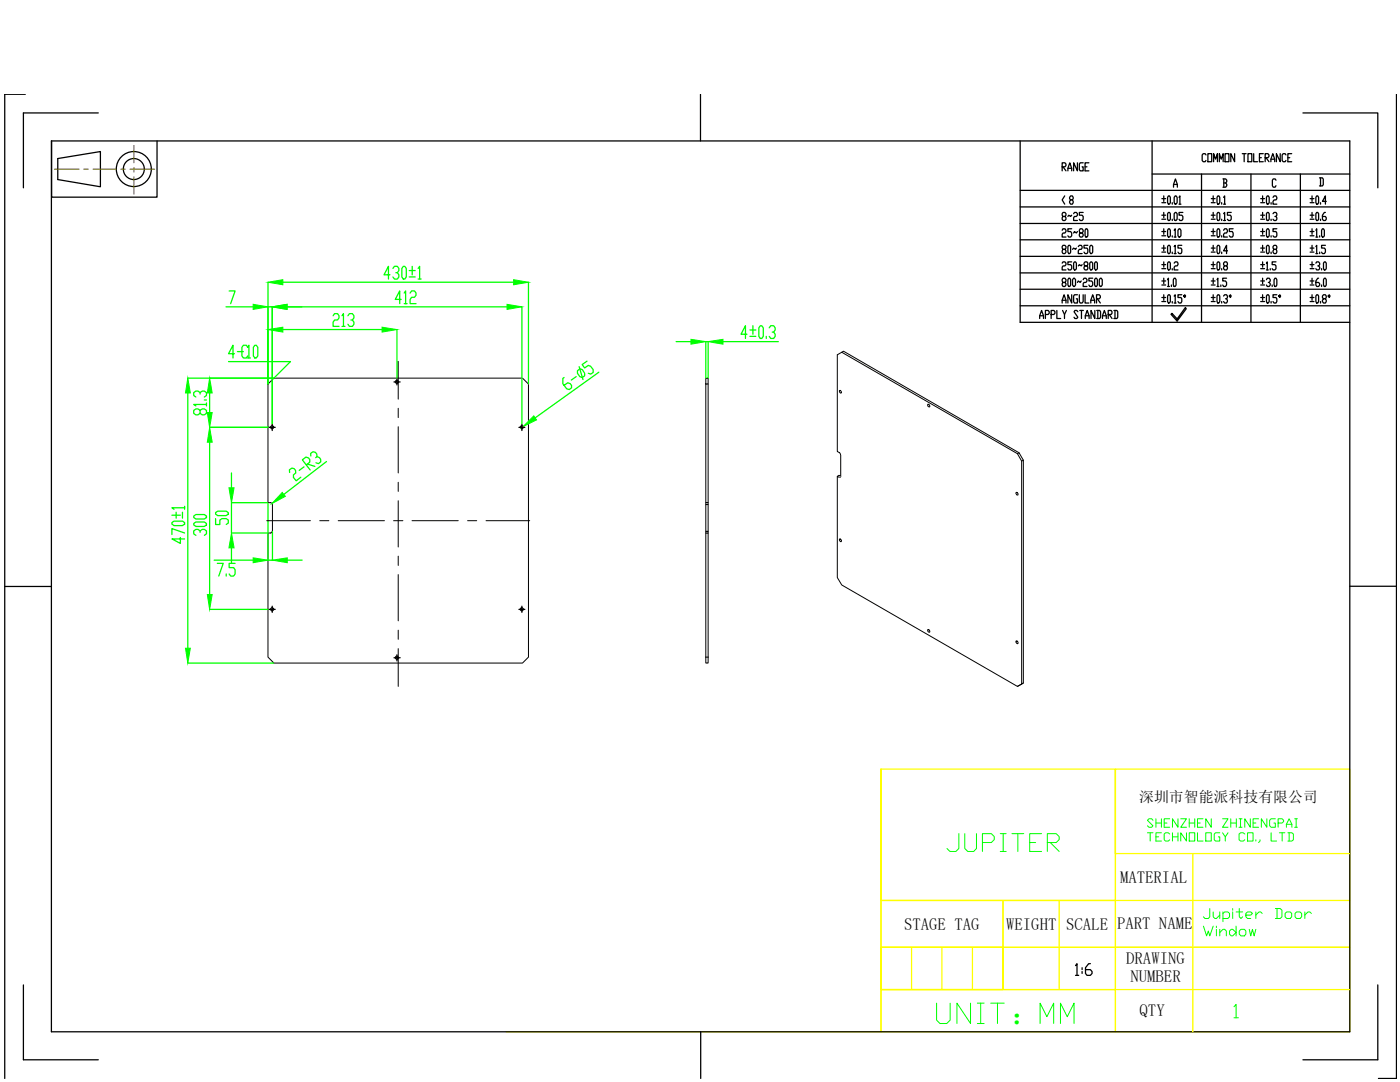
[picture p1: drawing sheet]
<svg xmlns="http://www.w3.org/2000/svg" width="279mm" height="216mm" viewBox="0 0 279 216" stroke-linecap="round" stroke-linejoin="round" font-family="sans-serif">
<defs><g id="words">
<text font-size="7.5" fill="#0f0" x="185.9" y="205.3">UNIT：MMMM</text>
<text font-size="7.1" fill="#0f0" x="188" y="171.1">JUPITER</text>
<text font-size="5.8" fill="#0f0" x="201.8" y="204.2">：</text>
<text font-size="5.3" fill="#0f0" x="52.6" y="72.7" transform="rotate(-90 52.6 72.7)">10</text>
<text font-size="4.4" x="211" y="45.2">8~25</text>
<g font-size="3.3">
<text x="223.5" y="176.3">MATERIAL</text>
<text x="180.4" y="185.5">STAGE TAG</text>
<text x="200.8" y="185.5">WEIGHT</text>
<text x="212.8" y="185.5">SCALE</text>
<text x="222.9" y="185.4">PART NAME</text>
<text x="224.8" y="192.4">DRAWING</text>
<text x="225.6" y="195.9">NUMBER</text>
<text x="227.4" y="202.7">QTY</text>
</g>
<text font-size="3" x="227.3" y="160">深圳市智能派科技有限公司</text>
</g></defs>
<!-- layer: 0 -->
<g fill="none" stroke="#000" stroke-width=".2">
<path d="M140.9 75.5h.4v1.1h-.4zM140.9 76.6v23.7h.4v-23.7M167.6 77.9a.27 .27 0 0 1 .3 .2 .27 .27 0 0 1-.2 .3l-.2-.2zM168 70.3l.3-.2 35.1 20.3M167.5 90.3l.2 .4M167.5 90.3l-.4-.2v-19.3l.9-.5 35 20.2 .9 1.5v44.5l-.9 .5-35-20.3-.9-1.5v-20.1l.4 .2M167.7 95.1l-.2 .1M167.8 95l-.4-.2-.3 .3M167.8 90.8v4.3M185.2 80.7a.34 .34 0 0 1 .2 .5l-.2-.2zM202.7 98.3a.26 .26 0 0 1 .4 .1 .26 .26 0 0 1-.1 .4zM203 90.5l.4-.1 .8 1.4"/>
<path d="M204.2 91.8v44.5l-.3 .2M204.2 91.8l-.3 .2M54.3 100.7l-.2-.3-.6-.1v-23.7l1.2-1.1h49.6l1.2 1.1v54.5l-1.2 1.2h-49.6l-1.2-1.2v-24.7l.6-.1 .2-.3M54.4 100.7v5.3M140.9 100.3v.4h.4v-.4M140.9 106.4v-.4h.4v.4M140.9 100.7v5.3M141.3 100.7v5.3M167.5 107.6a.29 .29 0 0 1 .4 .1 .29 .29 0 0 1-.1 .4zM140.9 131.1v-24.7h.4v24.7M140.9 131.1v1.2h.4v-1.2M140.9 131.1h.4"/>
<path d="M185.1 125.7a.3 .3 0 0 1 .4 .1 .3 .3 0 0 1-.1 .4l-.2-.2zM202.7 127.9a.26 .26 0 0 1 .4 .2 .26 .26 0 0 1-.1 .3zM204.2 136.3l-1.2 .7"/>
<circle cx="79.2" cy="76.2" r=".32"/>
<circle cx="54.3" cy="85.3" r=".32"/>
<circle cx="104.1" cy="85.3" r=".32"/>
<circle cx="54.3" cy="121.6" r=".32"/>
<circle cx="79.2" cy="131.2" r=".32"/>
<circle cx="104.1" cy="121.6" r=".32"/>
</g>
<!-- layer: VhF -->
<g fill="none" stroke="#0f0" stroke-width=".25">
<path d="M45.7 58.1h1.2l-.9 2.5M53.5 56.3v20.3M56.4 56.3h46.1M77.8 54.8h-1.2l.9-1.7v2.6M78.4 53.6l.3-.5h.6l.3 .5v.4l-.3 .4h-.3M79.3 54.4l.3 .4v.5l-.3 .4h-.6l-.3-.4M80.1 59.7h-1.2l.9-1.6v2.5M80.5 53.1h.3l.3 .5v1.7l-.3 .4h-.3l-.3-.4v-1.7zM80.7 58.5l.3-.4v2.5M81.7 55.3h1.2M81.7 54h1.2M81.8 58.5l.3-.4h.6l.3 .4v.4l-.3 .4h-.6l-.3 .4v.9h1.2"/>
<path d="M82.3 53.1v1.7M83.5 53.6l.2-.5v2.6M83.5 55.7h.5M105.5 56.3v20.3M37.5 75.5h17.1M37.5 78.4v50.9M39.9 78.6v-.3l-.4-.3h-.4l-.4 .3v.6l.4 .3M39.9 78.3l.5-.3h.4l.4 .3v.6l-.4 .3M40.8 79.8h.4M41.8 78.4v3.9M45.1 61.2h5.4M45.6 72.2h12.4l-3.3 3.3"/>
<path d="M46.8 70.6h-1.2l.9-1.7v2.5M53.5 61.2h.8v23.4M56.4 65.8h19.9M57.3 61.2h43.9M66.5 63l.3-.4h.6l.3 .4v.4l-.3 .5h-.6l-.3 .4v.8h1.2M68.3 63l.3-.4v2.5M68.3 65.1h.5M69.4 63l.3-.4h.6l.3 .4v.4l-.3 .5h-.3M70.3 63.9l.3 .4v.4l-.3 .4h-.6l-.3-.4M79.2 65.8v9.8M80.7 60.6h.6M104.2 61.2v23.4"/>
<path d="M112.6 75.3l-.3 .2v1.1l.8 1 .5 .1 .5-.3v-.5l-.3-.3-.5-.2-.7 .5M115 75.2l-1 .6M115.2 74l.5-.4 .5 .2 .5 .7v.5l-.5 .3-.5-.1-.5-.7zM115.6 73.2l.7 2.5M117.2 72.1l-1 .6 .5 .7 .7-.5 .5 .2 .5 .7v.5l-.5 .3-.5-.1M119.5 74.3l-12.7 9.1M134.9 68.2h3M140.9 75.4v-7.2h.4v7.2M144.3 68.2h11M149.1 66.7h-1.2l.9-1.7v2.5M149.7 67.1h1.1M149.7 65.8h1.1"/>
<path d="M150.3 65v1.7M151.7 65h.3l.3 .4v1.7l-.3 .4h-.3l-.3-.4v-1.7zM152.9 67.1v.4M153.5 65.4l.3-.4h.6l.3 .4v.4l-.3 .5h-.3M154.4 66.3l.3 .4v.4l-.3 .4h-.6l-.3-.4M39.9 81.9l.5-.3h.4l.4 .3v.6l-.4 .3h-.4l-.5-.3v-.6l-.4-.3h-.4l-.4 .3v.6l.4 .3h.4l.4-.3M41.2 80.7h-2.5l.4 .3M41.2 80.4v.6M41.8 85.3h11.9M41.8 88.2v30.4M46.2 94.4v2.9M57.8 94.3v-.6l.5-.3 .4 .1 .3 .4v.5l-.4 .4v.5l.5 .6 .9-.7"/>
<path d="M60.7 93.1l-1 .8M61.1 92.8l.7-.6v-.5l-.2-.3-.5-.2-.8 .6 1.6 2M61.4 92.6l1.4 .5M62 91v-.5l.5-.4 .5 .2 .2 .3 .1 .5-.3 .2M63.3 91.1l.4 .2 .3 .3v.5l-.4 .4-.6-.2M65.2 92.1l-8.5 6.6M104.4 85.1l-.5 .3M34.3 104.3l.4-.3h1.7l.4 .3v.3l-.4 .3h-1.7l-.4-.3zM34.3 102.8h1.7M35.2 102.2v1.2M36 107.2v1.2l-1.7-.9h2.5M36.4 102.2v1.2"/>
<path d="M36.8 106.4l-2.5-.9v1.2M36.8 101.3h-2.5l.4 .3M36.8 101v.6M38.7 104.5l.4-.3h1.7l.4 .3v.2l-.4 .3h-1.7l-.4-.3zM38.7 103l.4-.3h1.7l.4 .3v.3l-.4 .3h-1.7l-.4-.3zM39.9 106.2v-.3l-.4-.3h-.4l-.4 .3v.6l.4 .3M39.9 105.9l.5-.3h.4l.4 .3v.6l-.4 .3M42.7 111.8h7.8M43 103.5v1.2h.9v-.9l.4-.3h.8l.5 .3v.6l-.5 .3M43 102.3l.4-.3h1.7l.5 .3v.3l-.5 .3h-1.7l-.4-.3zM43.4 112.4h1.1l-.8 2.5M45.1 114.5v.4"/>
<path d="M46.2 109.3v3M46.9 112.4h-1.2v.9h.9l.3 .4v.8l-.3 .4h-.6l-.3-.4M53.4 100.3h-7.2v6.1h7.2M53.5 100.3v11.5h.9v-5.7M57.3 111.8h3M37.5 132.3h17.1M41.8 121.6h11.9"/>
</g>
<g fill="#0f0" stroke="#0f0" stroke-width=".2">
<path d="M53.5 56.3l2.9-.5v1z"/>
<path d="M102.5 55.8l3 .5-3 .5z"/>
<path d="M37.5 75.5l.5 2.9h-1z"/>
<path d="M37 129.3h1l-.5 3z"/>
<path d="M54.3 61.2l3-.5v1z"/>
<path d="M101.2 60.7l3 .5-3 .5z"/>
<path d="M50.5 60.7l3 .5-3 .5z"/>
<path d="M53.5 65.8l2.9-.5v1z"/>
<path d="M76.3 65.3l2.9 .5-2.9 .5z"/>
<path d="M41.4 82.3h.9l-.5 3z"/>
<path d="M41.8 75.5l.5 2.9h-.9z"/>
<path d="M41.8 85.3l.5 2.9h-.9z"/>
<path d="M41.4 118.6h.9l-.5 3z"/>
<path d="M45.7 97.3h1l-.5 3z"/>
<path d="M46.2 106.4l.5 2.9h-1z"/>
<path d="M56.3 98.3l.7 .7-2.7 1.5z"/>
<path d="M54.4 111.8l2.9-.5v1z"/>
<path d="M50.5 111.3l3 .5-3 .5z"/>
<path d="M106.5 83l.6 .8-2.7 1.3z"/>
<path d="M137.9 67.7l3 .5-3 .5z"/>
<path d="M141.3 68.2l3-.5v1z"/>
</g>
<path d="M79.2 75.6v.6h-.6M79.9 76.2h-.7v.6M54.3 84.7v.6h-.6M54.9 85.3h-.6v.6M104.2 84.7v.6h-.6M104.7 85.3h-.5v.6M54.3 121v.6h-.6M54.9 121.6h-.6v.6M79.2 130.7v.5h-.6M79.9 131.2h-.7v.7M104.2 121v.6h-.6M104.7 121.6h-.5v.6" fill="none" stroke="#000" stroke-width=".25"/>
<g fill="none" stroke="#000" stroke-width=".2">
<path d="M79.5 72.1v7.5M79.5 81.5v1.8M79.5 85.1v9.3M79.5 96.2v1.9M79.5 99.9v9.2M53.2 103.9h8.7M63.8 103.9h1.8M67.5 103.9h9.2M78.5 103.9h1.9M79.5 111v1.8M79.5 114.7v9.2M82.2 103.9h9.3"/>
<path d="M93.3 103.9h1.8M97 103.9h8.7M79.5 125.7v1.9M79.5 129.4v7.6"/>
</g>
<!-- layer: 0 -->
<path d="M167.8 95.1l-.3 .2" fill="none" stroke="#808080" stroke-width=".2"/>
<g fill="none" stroke="#0f0" stroke-width=".2">
<path d="M229 166.2h1.1M229.5 166.2v1.6M230.1 163.7l-.3-.3h-.5l-.3 .3 1.1 1.1-.3 .3h-.5l-.3-.3M230.7 163.4v1.7M230.7 164.2h1.1M230.7 167h.5M231.8 166.2h-1.1v1.6h1.1M231.8 163.4v1.7M232.3 164.2h.6M233.4 163.4h-1.1v1.7h1.1M233.4 166.4l-.3-.2h-.5l-.3 .2v1.2l.3 .2h.5l.3-.2M234 167h1.1"/>
<path d="M234 166.2v1.6M235.1 163.4v1.7l-1.1-1.7v1.7M235.1 166.2v1.6M235.6 163.4h1.2l-1.2 1.7h1.2M236.8 166.2v1.6l-1.2-1.6v1.6M237.3 166.2h1.1v1.6h-1.1zM237.3 164.2h1.1M237.3 163.4v1.7M238.4 163.4v1.7M239 166.2v1.6h1.1M239 164.2h.5M240.1 163.4h-1.1v1.7h1.1"/>
<path d="M240.6 166.2h1.1v1.6h-1.1zM241.7 163.4v1.7l-1.1-1.7v1.7M243.4 166.2h-.8l-.3 .2v1.2l.3 .2h.8v-.8h-.3M244 163.4h1.1l-1.1 1.7h1.1M244 166.2l.5 .8v.8M245.1 166.2l-.6 .8M245.6 164.2h1.1M245.6 163.4v1.7M246.7 163.4v1.7M247.3 165.1h.6M247.3 163.4h.6M247.6 163.4v1.7"/>
<path d="M248.4 166.4l-.3-.2h-.5l-.3 .2v1.2l.3 .2h.5l.3-.2M249 166.2h1.1v1.6h-1.1zM249.5 163.4v1.7l-1.1-1.7v1.7M250.1 164.2h.5M250.6 167.6v.2M251.2 163.4h-1.1v1.7h1.1M251.5 167.6v.2l-.3 .3M252.8 163.4v1.7l-1.1-1.7v1.7M253.7 166.2v1.6h1.1M254.5 163.4h-.8l-.3 .3v1.1l.3 .3h.8v-.9h-.3M255.1 164.2h.8l.3-.3v-.2l-.3-.3h-.8v1.7M255.3 166.2h1.1"/>
<path d="M255.9 166.2v1.6M256.7 165.1v-.6l.6-1.1 .5 1.1v.6M256.7 164.5h1.1M257 166.2h.8l.3 .2v1.2l-.3 .2h-.8M257.3 166.2v1.6M258.4 165.1h.5M258.4 163.4h.5M258.7 163.4v1.7M240.2 184.8l.6 1.9 .3-.9 .3 .9 .7-1.9M241.4 181.3v1.6l-.3 .4h-.6l-.3-.4M242.1 182v.9l.4 .4h.3l.6-.7M242.8 184.8v.3"/>
<path d="M242.8 185.4v1.3M243.4 186.1l.7-.7h.3l.3 .4v.9M243.4 182v1.3M243.4 185.4v1.3M244.1 182.3l.3-.3h.6l.4 .3v.6l-.4 .4h-.9M244.1 182v1.9M245.4 185.8l.3-.4h.3l.7 .7-.7 .6h-.3l-.3-.3zM246 181.3v.3M246 182v1.3M246.7 182h1.3M246.7 184.8v1.9M247.3 181.3v1.6l.4 .4 .3-.4"/>
<path d="M247.3 185.8l.4-.4h.6l.3 .4v.6l-.3 .3h-.6l-.4-.3zM248.6 182.6h1l.4-.3-.4-.3h-.6l-.4 .3v.6l.4 .4h.6M249.3 185.4l.3 1.3 .4-1.3 .3 1.3 .3-1.3M250.6 182v1.3M251.9 182.3l-.3-.3h-.3l-.7 .6M254.5 181.3h1l.3 .3v1.3l-.3 .4h-1M254.9 181.3v2M256.5 182.3l.3-.3h.7l.3 .3v.6l-.3 .4h-.7l-.3-.4zM258.5 182.3l.3-.3h.6l.4 .3v.6l-.4 .4h-.6l-.3-.4zM260.4 182v1.3M261.7 182.3l-.3-.3h-.4l-.6 .6M246.3 200.9l.4-.5v2.7"/>
<path d="M246.3 203.1h.9"/>
</g>
<!-- layer: 0 -->
<g fill="none" stroke="#ff0" stroke-width=".25">
<path d="M175.8 153.5h46.8v26.2M222.6 153.5v35.5h46.8v16.9h-46.8v-16.9h46.8v-18.7M222.6 153.5h46.8v16.8h-46.8zM175.8 179.7h24.4v9.3h-24.4v8.5h24.4v-8.5h-24.4zM211.4 179.7v17.8M222.6 179.7h-46.8v-26.2v52.4h-74.8M222.6 179.7v9.3h-22.4v8.5h22.4M222.6 179.7h-22.4v9.3h22.4v8.5M222.6 179.7h46.8M238.1 170.3v35.6M175.8 197.5h46.8v8.4h-46.8zM175.8 189h24.4v8.5h-24.4z"/>
<path d="M181.9 189v8.5M188 189v8.5M194.1 189v8.5M222.6 197.5h46.8"/>
</g>
<g fill="none" stroke="#000" stroke-width=".25">
<path d="M5.1 18.8h-4.2v196.4M139.8 18.8v9.3M278.7 18.8v196.4h-3.6M10.3 28.1h259.1v177.8h-259.1zM10.3 28.1v11.2h21v-11.2M11.5 31.6l8.5-1.4v7.1l-8.5-1.5zM19.6 22.5h-14.9v15M203.6 28.1v36.2h65.8M203.6 38h65.8M212 33.3h.5l.2-.3v-.3l-.2-.2h-.5v1.6M212.1 33.3l.6 .8M212.5 39.1l-.5 .8 .5 .8"/>
<path d="M213.1 34.1v-.5l.4-1.1 .4 1.1v.5M213.1 33.6h.8M213.7 39.9l-.2-.5 .2-.3h.3l.2 .5-.2 .3h-.3l-.2 .3 .2 .5h.3l.2-.3-.2-.5M215 32.5v1.6l-.7-1.6v1.6M216.2 32.5h-.6l-.2 .2v1.1l.2 .3h.6v-.8h-.2M216.5 33.3h.4M217.3 32.5h-.8v1.6h.8M229.9 34.7h39.5M229.9 28.1v36.2M231.9 39.6h.7M232.3 39.1v1.1M233.2 39.1h.2l.2 .3v1l-.2 .3h-.2l-.2-.3v-1z"/>
<path d="M234.2 37.4v-.6l.4-1.1 .4 1.1v.6M234.2 36.8h.8M234.5 39.1h.2l.2 .3v1l-.2 .3h-.2l-.2-.3v-1zM235.3 39.4l.2-.3v1.6M239.8 34.7v29.6M240.7 30.9l-.2-.2h-.4l-.2 .2v1.1l.2 .3h.4l.2-.3M241.1 30.7h.7v1.6h-.7zM241.7 39.6h.8M242.1 39.1v1.1M242.2 32.3v-1.6l.4 1.1 .4-1.1v1.6M243 39.1h.3l.1 .3v1l-.1 .3h-.3l-.1-.3v-1zM243.3 32.3v-1.6l.4 1.1 .4-1.1v1.6"/>
<path d="M244.1 35.7h.5l.2 .3v.3l-.2 .2M244.2 39.4l.2-.3v1.6M244.2 36.5h.4l.2 .6-.2 .3h-.5M244.2 35.7v1.7M244.5 30.7h.8v1.6h-.8zM246.4 30.7v1.6l-.8-1.6v1.6M247.9 30.7h.8M248.3 30.7v1.6M249.1 30.7h.7v1.6h-.7zM249.7 34.7v29.6M250.2 30.7v1.6h.8M251.3 31.5h.4"/>
<path d="M251.6 39.6h.8M252 39.1v1.1M252.1 30.7h-.8v1.6h.8M252.5 31.5h.5l.3-.3v-.3l-.3-.2h-.5v1.6M252.7 31.5l.6 .8M252.9 39.1h.2l.2 .3v1l-.2 .3h-.2l-.2-.3v-1zM253.6 32.3v-.5l.4-1.1 .4 1.1v.5M253.6 31.8h.8M254.1 39.4l.2-.3h.3l.2 .3-.2 .5h-.3l-.2 .3v.5h.7M254.6 36l-.1-.3h-.4l-.2 .3v1.1l.2 .3h.4l.1-.3M255.5 30.7v1.6l-.8-1.6v1.6M256.6 30.9l-.1-.2h-.4l-.2 .2v1.1l.2 .3h.4l.1-.3"/>
<path d="M257 31.5h.4M257.8 30.7h-.8v1.6h.8M259.5 34.7v29.6M260 22.5h15v15M261.5 39.6h.7M261.8 39.1v1.1M262.8 39.1h.2l.2 .3v1l-.2 .3h-.2l-.2-.3v-1zM263.3 35.5h.6l.2 .2v1.1l-.2 .3h-.6M263.5 35.5v1.6M203.6 57.7h65.8M203.6 54.5h65.8M203.6 51.2h65.8"/>
<path d="M203.6 47.9h65.8M203.6 44.6h65.8M203.6 41.3h65.8M212 45.9l.1-.3h.4l.2 .3-.2 .6h-.4l-.1 .3v.5h.7M212 52.5l.1-.2h.4l.2 .2v.3l-.2 .3h-.4l-.1 .2v.6h.7M212 59.9h.7M212.1 49.8l-.1-.6 .1-.2h.4l.2 .2v.3l-.2 .3h-.4l-.1 .3 .1 .5h.4l.2-.3-.2-.5M212.1 56.4l-.1-.3 .1-.6h.4l.2 .3-.2 .6h-.4l-.1 .2 .1 .6h.4l.2-.3-.2-.5M213.3 49h.2l.2 .2v1.1l-.2 .3h-.2l-.2-.3v-1.1zM213.3 55.5h.2l.2 .3v1.1l-.2 .3h-.2l-.2-.3v-1.1zM213.9 45.6h-.8v.6h.6l.2 .3v.5l-.2 .3h-.4l-.2-.3M213.9 58.8v1.7l-.8-1.7v1.7"/>
<path d="M213.9 52.3h-.8v.5h.6l.2 .3v.5l-.2 .3h-.4l-.2-.3M214.3 55.5h.1l.2 .3v1.1l-.2 .3h-.1l-.2-.3v-1.1zM214.4 52.3h.2l.2 .2v1.1l-.2 .3h-.2l-.1-.3v-1.1zM214.8 49.5l-.2 .3-.3-.3-.2 .3M215 58.8h-.6l-.1 .3v1.1l.1 .3h.6v-.9h-.2M215.2 49.2l.2-.2h.4l.2 .2-.2 .6h-.4l-.2 .3v.5h.8M215.4 58.8v1.4l.2 .3h.4l.2-.3v-1.4M215.6 46.5l-.2-.3 .2-.6h.4l.2 .3-.2 .6h-.4l-.2 .3 .2 .5h.4l.2-.3v-.2l-.2-.3M215.8 56.1l-.2 .3-.4-.3-.2 .3M216 52.8l-.2 .3-.4-.3-.2 .3M216.2 55.8l.1-.3h.4l.2 .3-.2 .6h-.4l-.1 .2v.6h.7M216.5 58.8v1.7h.8"/>
<path d="M216.5 53.1l-.2-.3v-.3l.2-.2h.4l.2 .2-.2 .6h-.4l-.2 .2v.3l.2 .3h.4l.2-.3-.2-.5M216.7 45.6h.2l.2 .3v1.1l-.2 .3h-.2l-.2-.3v-1.1zM217.1 49h-.8v.5h.6l.2 .3v.5l-.2 .3h-.4l-.2-.3M217.7 49l.4 .2v1.1l-.2 .3h-.2l-.2-.3v-1.1zM217.7 52.3l.4 .2v1.1l-.2 .3-.4-.3v-1.1zM217.7 59.9h.8M218.1 55.5h-.8v.6h.6l.2 .3v.5l-.2 .3h-.4l-.2-.3M218.6 55.5h.2l.2 .3v1.1l-.2 .3h-.2l-.1-.3v-1.1zM218.6 52.3h.2l.2 .2v1.1l-.2 .3h-.2l-.1-.3v-1.1zM218.8 59.6h.6l.2-.2v-.3l-.2-.3h-.6v1.7M219 59.6l.6 .9M219.6 55.5h.2l.2 .3v1.1l-.2 .3h-.2l-.2-.3v-1.1z"/>
<path d="M231.9 40.4h.7M231.9 43.7h.7M231.9 42.9h.7M231.9 47h.7M231.9 46.2h.7M231.9 50.3h.7M231.9 49.5h.7M231.9 56.9h.7M231.9 56.1h.7M231.9 53.6h.7M231.9 52.8h.7M231.9 59.4h.7"/>
<path d="M232.3 42.4v1M232.3 45.6v1.2M232.3 49v1.1M232.3 52.3v1M232.3 55.5v1.1M232.3 58.8v1.1M233 55.8l.2-.3v1.7M233 57.2h.4M233.2 45.6h.2l.2 .3v1.1l-.2 .3h-.2l-.2-.3v-1.1zM233.2 42.4h.2l.2 .2v1.1l-.2 .3h-.2l-.2-.3v-1.1zM233.2 52.3h.2l.2 .2v1.1l-.2 .3h-.2l-.2-.3v-1.1zM233.2 49h.2l.2 .2v1.1l-.2 .3h-.2l-.2-.3v-1.1z"/>
<path d="M233.2 58.8h.2l.2 .3v1.1l-.2 .3h-.2l-.2-.3v-1.1zM233.8 56.9v.3M233.9 40.4v.3M233.9 43.7v.3M233.9 47v.3M233.9 50.3v.3M233.9 53.6v.3M234.3 45.9l.2-.3v1.7M234.3 52.5l.2-.2h.4l.2 .2-.2 .6h-.4l-.2 .2v.6h.8M234.3 55.5h.2l.2 .3v1.1l-.2 .3h-.2l-.1-.3v-1.1zM234.3 49.2l.2-.2v1.6M234.3 59.1l.2-.3v1.7"/>
<path d="M234.3 47.3h.4M234.3 50.6h.4M234.5 42.4l.4 .2v1.1l-.2 .3-.4-.3v-1.1zM235.3 45.6h.2l.2 .3v1.1l-.2 .3-.4-.3v-1.1zM235.3 40.7h.4M235.9 49h-.8v.5h.6l.2 .3v.5l-.2 .3h-.4l-.2-.3M235.9 58.8h-.8v.6h.6l.2 .2v.6l-.2 .3h-.4l-.2-.3M236.1 42.4h-.8v.5h.6l.2 .3v.5l-.2 .3h-.4l-.2-.3M236.4 58.8l.2 .3-.2 .3-.2-.3zM241.7 40.4h.8M241.7 43.7h.8M241.7 42.9h.8"/>
<path d="M241.7 47h.8M241.7 46.2h.8M241.7 50.3h.8M241.7 49.5h.8M241.7 56.9h.8M241.7 56.1h.8M241.7 53.6h.8M241.7 52.8h.8M241.7 59.4h.8M242.1 42.4v1M242.1 45.6v1.2M242.1 49v1.1"/>
<path d="M242.1 52.3v1M242.1 55.5v1.1M242.1 58.8v1.1M242.9 55.8l.1-.3v1.7M242.9 57.2h.4M243 49h.3l.1 .2v1.1l-.1 .3h-.3l-.1-.3v-1.1zM243 45.6h.3l.1 .3v1.1l-.1 .3h-.3l-.1-.3v-1.1zM243 42.4h.3l.1 .2v1.1l-.1 .3h-.3l-.1-.3v-1.1zM243 52.3h.3l.1 .2v1.1l-.1 .3h-.3l-.1-.3v-1.1zM243 58.8h.3l.1 .3v1.1l-.1 .3h-.3l-.1-.3v-1.1zM243.6 56.9v.3M243.8 40.4v.3"/>
<path d="M243.8 43.7v.3M243.8 47v.3M243.8 50.3v.3M243.8 53.6v.3M244.2 45.9l.2-.3h.4l.2 .3-.2 .6h-.4l-.2 .3v.5h.8M244.2 42.6l.2-.2v1.6M244.2 59.1l.2-.3h.4l.2 .6-.2 .2h-.2M244.2 40.7h.4M244.2 44h.4M244.4 53.1l-.2-.3v-.3l.2-.2h.4l.2 .2-.2 .6h-.4l-.2 .2v.3l.2 .3h.4l.2-.3-.2-.5M244.8 55.5h-.8v.6h.6l.2 .3v.5l-.2 .3h-.4l-.2-.3M244.8 59.6l.2 .3-.2 .6h-.4l-.2-.3"/>
<path d="M245 50.1h-.8l.6-1.1v1.6M245.5 58.8l.2 .3-.2 .3-.2-.3zM245.7 42.4h-.7v.5h.5l.2 .3v.5l-.2 .3h-.3l-.2-.3M246.1 45.6h-.8v.6h.6l.2 .3v.5l-.2 .3h-.4l-.2-.3M251.6 40.4h.8M251.6 43.7h.8M251.6 42.9h.8M251.6 47h.8M251.6 46.2h.8M251.6 50.3h.8M251.6 49.5h.8M251.6 56.9h.8"/>
<path d="M251.6 56.1h.8M251.6 53.6h.8M251.6 52.8h.8M251.6 59.4h.8M252 42.4v1M252 45.6v1.2M252 49v1.1M252 52.3v1M252 55.5v1.1M252 58.8v1.1M252.7 55.8l.2-.3h.4l.2 .3v.3l-.2 .3h-.2M252.7 52.5l.2-.2v1.6"/>
<path d="M252.7 53.9h.4M252.9 42.4h.2l.2 .2v1.1l-.2 .3h-.2l-.2-.3v-1.1zM252.9 45.6h.2l.2 .3v1.1l-.2 .3h-.2l-.2-.3v-1.1zM252.9 49h.2l.2 .2v1.1l-.2 .3h-.2l-.2-.3v-1.1zM252.9 58.8h.2l.2 .3v1.1l-.2 .3h-.2l-.2-.3v-1.1zM253.3 56.4l.2 .2-.2 .6h-.4l-.2-.3M253.5 53.6v.3M253.7 40.4v.3M253.7 43.7v.3M253.7 47v.3M253.7 50.3v.3M253.9 56.9v.3"/>
<path d="M254.1 42.6l.2-.2h.3l.2 .5-.2 .3h-.2M254.3 49.8l-.2-.3v-.3l.2-.2h.3l.2 .5-.2 .3h-.3l-.2 .3 .2 .5h.3l.2-.3-.2-.5M254.4 55.5h.2l.2 .3v1.1l-.2 .3h-.2l-.1-.3v-1.1zM254.6 43.2l.2 .2-.2 .6h-.3l-.2-.3M254.6 52.3h-.7v.5h.5l.2 .3v.5l-.2 .3h-.3l-.2-.3M254.8 45.6h-.7v.6h.5l.2 .3v.5l-.2 .3h-.3l-.2-.3M254.8 58.8h-.7v.6h.5l.2 .2v.6l-.2 .3h-.3l-.2-.3M255.4 58.8l.2 .3-.2 .3-.2-.3zM261.5 40.4h.7M261.5 43.7h.7M261.5 42.9h.7M261.5 47h.7"/>
<path d="M261.5 46.2h.7M261.5 50.3h.7M261.5 49.5h.7M261.5 56.9h.7M261.5 56.1h.7M261.5 53.6h.7M261.5 52.8h.7M261.5 59.4h.7M261.8 42.4v1M261.8 45.6v1.2M261.8 49v1.1M261.8 52.3v1"/>
<path d="M261.8 55.5v1.1M261.8 58.8v1.1M262.6 45.9l.2-.3v1.7M262.6 49.2l.2-.2v1.6M262.6 52.5l.2-.2h.4l.2 .2v.3l-.4 .3M262.6 47.3h.4M262.6 50.6h.4M262.8 42.4h.2l.2 .2v1.1l-.2 .3h-.2l-.2-.3v-1.1zM262.8 58.8h.2l.2 .3v1.1l-.2 .3h-.2l-.2-.3v-1.1zM263.2 55.5h-.2l-.4 .6v.8l.2 .3h.4l.2-.6-.2-.2h-.6M263.2 53.1l.2 .2v.3l-.2 .3h-.4l-.2-.3M263.4 47v.3"/>
<path d="M263.4 50.3v.3M263.5 40.4v.3M263.5 43.7v.3M263.8 53.6v.3M263.8 56.9v.3M263.9 45.6h.2l.2 .3v1.1l-.2 .3h-.2l-.1-.3v-1.1zM264.1 59.6l-.2-.2v-.3l.2-.3h.4l.2 .6-.2 .2h-.4l-.2 .3 .2 .6h.4l.2-.3-.2-.6M264.3 55.5h.2l.2 .3v1.1l-.2 .3h-.2l-.2-.3v-1.1zM264.3 52.3h.2l.2 .2v1.1l-.2 .3h-.2l-.2-.3v-1.1zM264.5 42.4h-.2l-.4 .5v.8l.2 .3h.4l.2-.3-.2-.5h-.6M264.5 49h-.7v.5h.5l.2 .3v.5l-.2 .3h-.4l-.1-.3M264.7 40.2h-.8l.6-1.1v1.6"/>
<path d="M265.3 58.8l.1 .3-.1 .3-.2-.3zM203.6 61h65.8M207.5 63.6v-.6l.4-1.1 .4 1.1v.6M207.5 63h.8M208.6 62.8h.6l.2-.3v-.3l-.2-.3h-.6v1.7M209.8 62.8h.5l.2-.3v-.3l-.2-.3h-.5v1.7M210.9 61.9v1.7h.8M212 60.5v-.6l.4-1.1 .3 1.1v.6M212.1 61.9l.3 .9v.8M212.8 61.9l-.4 .9M215.1 62.2l-.2-.3h-.4l-.2 .3 .8 1.1-.2 .3h-.4l-.2-.3M215.5 61.9h.7"/>
<path d="M215.8 61.9v1.7M216.6 63.6v-.6l.4-1.1 .4 1.1v.6M216.6 63h.8M217.7 60.5v-.6l.4-1.1 .4 1.1v.6M218.5 61.9v1.7l-.8-1.7v1.7M218.9 61.9h.6l.1 .3v1.1l-.1 .3h-.6M219.1 61.9v1.7M220 63.6v-.6l.4-1.1 .4 1.1v.6M220 63h.8M221.2 62.8h.6l.1-.3-.1-.6h-.6v1.7M221.4 62.8l.5 .8M222.3 61.9h.6l.2 .3v1.1l-.2 .3h-.6"/>
<path d="M222.5 61.9v1.7M231.9 60.2h.7M233.7 62.7l.2-.2 1 1.1v.5zM233.9 60.2v.3M234.3 60.5h.4M236.6 61.4l.1 .2-1.8 2.5v-.5zM241.7 60.2h.8M243.8 60.2v.3M251.6 60.2h.8M253.7 60.2v.3M261.5 60.2h.7M263.5 60.2v.3"/>
<path d="M.9 117h9.4M269.4 117h9.3M4.7 196.5v15h14.9M214.6 192.7l.3-.4v2.3M214.6 194.6h.7M216 193.1v.4M216 193.9v.3M217.6 192.3h-.3l-.7 .8v1.1l.3 .4h.7l.3-.4v-.3l-.3-.4h-1M275 196.5v15h-15M139.8 205.9v9.3"/>
<circle cx="26.7" cy="33.7" r="3.5"/>
<circle cx="26.7" cy="33.7" r="2.1"/>
</g>
<!-- layer: DEFAULT_1 -->
<path d="M10.9 33.8h4.9M16.7 33.8h.9M18.6 33.8h4.6M24.1 33.8h.9M25.9 33.8h5M26.7 29v3.5M26.7 33.4v.9M26.7 35.3v3.4" fill="none" stroke="#f00" stroke-width=".2"/>
<use href="#words"/>
</svg>
